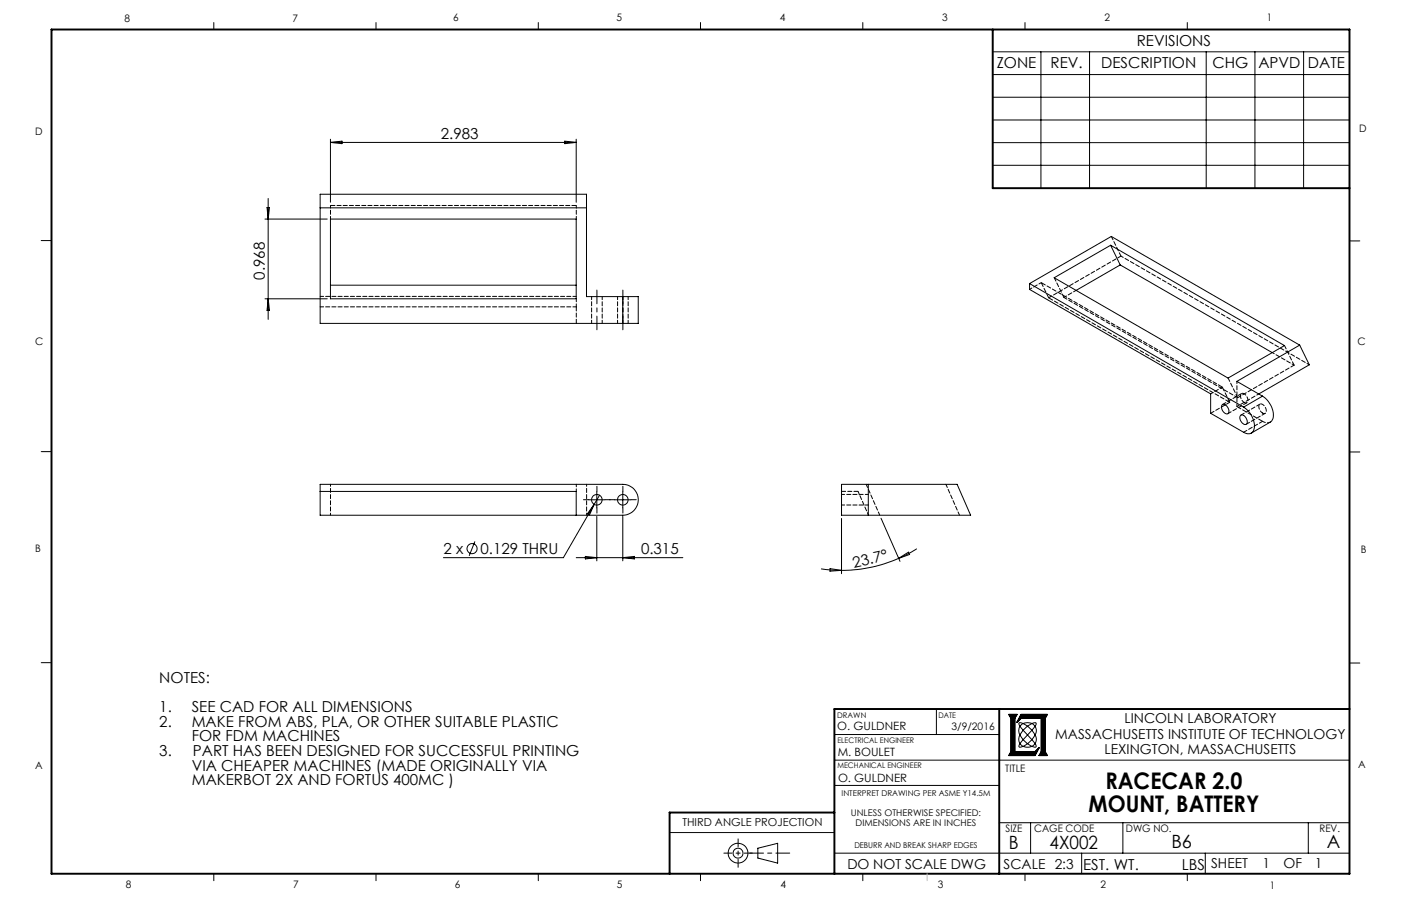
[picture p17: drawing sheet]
<svg xmlns="http://www.w3.org/2000/svg" width="432mm" height="279mm" viewBox="0 0 432 279" stroke-linecap="round" stroke-linejoin="round" font-family="sans-serif">
<defs><g id="words">
<g font-size="7.1">
<text x="340.7" y="243.5">RACECAR 2.0</text>
<text x="335.5" y="250.5">MOUNT, BATTERY</text>
</g>
<g font-size="5.6">
<text x="311" y="261.9">B</text>
<text x="323.5" y="261.9">4X002</text>
<text x="361" y="261.5">B6</text>
<text x="408.9" y="261.5">A</text>
</g>
<g font-size="4.7">
<text x="350.4" y="14.1">REVISIONS</text>
<text x="307.2" y="20.9">ZONE</text>
<text x="323.8" y="20.9">REV.</text>
<text x="339.4" y="20.9">DESCRIPTION</text>
<text x="373.7" y="20.9">CHG</text>
<text x="387.8" y="20.9">APVD</text>
<text x="403.1" y="20.9">DATE</text>
<text x="135.8" y="42.9">2.983</text>
<text x="81.7" y="86.3" transform="rotate(-90 81.7 86.3)">0.968</text>
<text x="136.7" y="170.9">2 x</text>
<text x="148.1" y="170.9">0.129 THRU</text>
<text x="197.6" y="170.9">0.315</text>
<text x="263.2" y="175" transform="rotate(-12 263.2 175)">23.7°</text>
<text x="49.1" y="210.5">NOTES:</text>
<text x="49.1" y="219.6">1.</text>
<text x="59.1" y="219.6">SEE CAD FOR ALL DIMENSIONS</text>
<text x="49.1" y="224.1">2.</text>
<text x="59.1" y="224.1">MAKE FROM ABS, PLA, OR OTHER SUITABLE PLASTIC</text>
<text x="49.1" y="233.1">3.</text>
<text x="59.1" y="228.6">FOR FDM MACHINES</text>
<text x="59.4" y="233.1">PART HAS BEEN DESIGNED FOR SUCCESSFUL PRINTING</text>
<text x="59.1" y="237.7">VIA CHEAPER MACHINES (MADE ORIGINALLY VIA</text>
<text x="59.1" y="242.2">MAKERBOT 2X AND FORTUS 400MC )</text>
<text x="333.8" y="268.1">EST. WT.</text>
<text x="364.2" y="268.1">LBS</text>
</g>
<g font-size="4.2">
<text x="325.3" y="227.9">MASSACHUSETTS INSTITUTE OF TECHNOLOGY</text>
<text x="346.6" y="223.1">LINCOLN LABORATORY</text>
<text x="340.4" y="232.6">LEXINGTON, MASSACHUSETTS</text>
<text x="261.2" y="267.9">DO NOT SCALE DWG</text>
<text x="309.3" y="267.9">SCALE 2:3</text>
<text x="373.3" y="267.8">SHEET</text>
<text x="389.1" y="267.8">1</text>
<text x="395.6" y="267.6">OF</text>
<text x="405.3" y="267.6">1</text>
</g>
<g font-size="3.5">
<text x="258" y="225.1">O. GULDNER</text>
<text x="258.2" y="233.2">M. BOULET</text>
<text x="258.3" y="241">O. GULDNER</text>
</g>
<text font-size="3.4" x="210.3" y="254.6">THIRD ANGLE PROJECTION</text>
<g font-size="3.2">
<text x="38.3" y="6.7">8</text>
<text x="90.2" y="6.7">7</text>
<text x="139.7" y="6.5">6</text>
<text x="190" y="6.5">5</text>
<text x="240.4" y="6.5">4</text>
<text x="290.4" y="6.5">3</text>
<text x="340.4" y="6.5">2</text>
<text x="390.4" y="6.5">1</text>
<text x="10.9" y="41.6">D</text>
<text x="418.9" y="40.7">D</text>
<text x="10.9" y="106.3">C</text>
<text x="418.4" y="106.4">C</text>
<text x="10.8" y="170.2">B</text>
<text x="419.4" y="170.6">B</text>
<text x="293.3" y="225.1">3/9/2016</text>
<text x="10.8" y="237.2">A</text>
<text x="309.8" y="238.2">TITLE</text>
<text x="418.6" y="236.8">A</text>
<text x="310" y="256.5">SIZE</text>
<text x="318.8" y="256.5">CAGE CODE</text>
<text x="347" y="256.5">DWG NO.</text>
<text x="406.7" y="256.5">REV.</text>
<text x="38.8" y="273.8">8</text>
<text x="90.4" y="273.8">7</text>
<text x="140.2" y="273.8">6</text>
<text x="190.1" y="273.9">5</text>
<text x="240.5" y="273.8">4</text>
<text x="289" y="273.9">3</text>
<text x="339.1" y="273.8">2</text>
<text x="391.4" y="274.1">1</text>
</g>
<g font-size="2.8">
<text x="262.2" y="251.8">UNLESS OTHERWISE SPECIFIED:</text>
<text x="263.7" y="254.6">DIMENSIONS ARE IN INCHES</text>
</g>
<g font-size="2.5">
<text x="259.4" y="245.4">INTERPRET DRAWING PER ASME Y14.5M</text>
<text x="263.3" y="261.5">DEBURR AND BREAK SHARP EDGES</text>
</g>
<g font-size="2.4">
<text x="258" y="221.3">DRAWN</text>
<text x="289.2" y="221.3">DATE</text>
<text x="258.1" y="229.1">ELECTRICAL ENGINEER</text>
<text x="258.1" y="237">MECHANICAL ENGINEER</text>
</g>
</g></defs>
<g fill="none" stroke="#000" stroke-width=".31">
<path d="M65.9 6.9v2.2M115.9 6.9v2.2M165.9 6.9v2.2M215.9 6.9v2.2M265.9 6.9v2.2M306 16h109.9M315.9 6.9v2.2M320.8 16v42M335.8 16v42M365.9 6.9v2.2M371.8 16v42.1M386.8 16v42.1"/>
<path d="M401.8 16v42.1M306 23h109.9M306 30h109.9M306 37h109.9M101.8 42.9v19.5M101.8 43.9h75.8M101.8 43.9l3.6-.4v.8zM174.1 43.5l3.5 .4-3.5 .4zM177.6 42.9v19.5M306 44h109.9M306 51h109.9M12.7 74.2h3.2"/>
<path d="M81.7 67.6h19.2M82.3 64h.7l-.3 3.6zM82.7 61.2v37.3M98.7 64.1h82.1M101.8 67.6h75.8v24.5h-75.8zM342.3 75.6l3 6.1M415.9 74.3h3.2M81.7 92.1h19.2M82.7 92.1l.3 3.6h-.7zM101.8 87.9h75.8M191.9 91.5h4.8v8.2h-4.8M191.9 91.5v8.2"/>
<path d="M191.9 91.5h-11.1v-31.6h-82.1v39.8h93.2M317.3 87.5v1.8l55.8 32.2v6l10.2 5.8a2.08 2.08 0 0 0 2.5 .2 2.08 2.08 0 0 0 .8-2.4 7.4 7.4 0 0 0-3.3-5.5M317.3 87.5l66 38.1M317.3 87.5l25.2-14.6 58.1 33.5M324.9 85.7l17.4-10.1 53.6 31-17.4 10zM345.3 81.7l46.8 27M345.3 81.7l-13.7 7.9M400.6 106.4l-19.4 11.2 7.9 4.6M400.6 106.4l2.9 6.1-15.6 9M12.7 139.3h3.2M376.6 125a1.4 1.4 0 0 1 2 1.1 .89 .89 0 0 1 0 1.4 .89 .89 0 0 1-1.3-.3 2.16 2.16 0 0 1-.7-2.2zM382.4 128.1a1.83 1.83 0 0 1 1.7 2.7 1.92 1.92 0 0 1-1.7-2.7z"/>
<path d="M389.1 122.2a6.6 6.6 0 0 1 3 7.3l-.6 .7-5.8 3.4M389.1 122.2l-5.8 3.4M415.9 139.4h3.2M98.7 149.4h93.2a4.8 4.8 0 0 1 4.8 4.7 4.8 4.8 0 0 1-4.8 4.8h-93.2zM98.7 151.6h78.9v7.3M181.5 154.1h4.9M183.1 155.5l-9.5 16.5h-36.9M183.1 155.5l-1.4 3.3-.7-.4zM183.9 151.6v5M183.9 159.2v13.8M184.8 152.7l-1.7 2.8M189.4 154.1h5.1"/>
<path d="M191.9 151.6v5M191.9 159.2v13.8M259.4 149.4h35.6l4.2 9.5h-39.8zM259.4 159.9v17M267.6 149.4v9.5M271.5 159.8l5.9 13.3M146.4 167l-1.8 4.4M177.6 172h32.9M180.4 171.6l3.5 .4-3.5 .4zM191.9 172l3.6-.4v.8zM253 175.4l6.4 .5M255.8 175.4l3.6 .5-3.6 .2z"/>
<path d="M277 172.2a43.1 43.1 0 0 1-17.6 3.7M277 172.2l3-1.9 .4 .7zM282.6 169.2l-5.6 3M12.7 204.4h3.2M288.6 218.7v7.8M415.9 204.5h3.2M257.2 226.5h50.8M257.2 234.4h158.7M311 220.3l.7 1.2v10.3l-.7 1.2M313.4 220.3l-.7 1.2v10.3h6.4l1.2-1.2-1.2 2.4h-8.3l.7-1.2v-10.3l-.7-1.2h2.7l-.7 1.2v10.3M314.4 226.7l-.4 1.3 .4 1.3M314.4 226.7l1.5 2 2.2 1.5"/>
<path d="M314.4 224l4.6 5.3M314.4 229.3a.59 .59 0 0 0-.4 .6 .59 .59 0 0 0 .4 .5l.9-.2M314.4 229.3l.9 .9M314.4 224l-.4 1.3 .4 1.4M314.8 220.3l-1.3 2.4 1.3-1.2M315.3 230.2l1.1 .2 1.7-.2M315.3 223.1l2.4 1.8 1.3 1.8M315.3 223.1l1.4-.3 1.4 .3M315.3 223.1l-.9 .9M315.3 223.1a.74 .74 0 0 0-1.3 .1l.4 .8M318.1 223.1l-2.5 1.8-1.2 1.8M318.1 223.1a.74 .74 0 0 1 1.3 .1l-.4 .8"/>
<path d="M318.1 223.1l.9 .9M318.9 231.8l1.3-1.2-1.3 2.4M319 229.3l-.9 .9M319 229.3l.1 .1a.58 .58 0 0 1 .2 .9 .58 .58 0 0 1-.9 0l-.3-.1M319 224l-4.6 5.3M319 226.7l-1.6 2-2.1 1.5M319 224l.4 1.1-.4 1.6M319 226.7l.4 1.1-.4 1.5M320.9 221.5v10.3l-.7 1.2h2.7l-.7-1.2v-10.3l.7-1.2h-8.3l-1.2 2.4 1.2-1.2h6.4v10.3l-.7 1.2M322.7 220.3l-.6 1.2v10.3l.6 1.2M206.4 256.8h50.8M257.2 242.2h50.8"/>
<path d="M308 253.7h107.9M317.6 253.7v9.4M346.1 253.7v9.4M403.2 253.7v9.4M65.9 269.5v2.1M115.9 269.5v2.1M165.9 269.5v2.1M215.9 269.5v2.1M233.6 261.6l6.1-1.5v6.1l-6.1-1.6zM257.2 263.1h158.7M265.9 269.5v2.1M315.9 269.5v2.1"/>
<path d="M333.4 263.1v6.4M365.9 269.5v2.1M371.5 263.1v6.4"/>
<circle cx="183.9" cy="154.1" r="1.64"/>
<circle cx="192" cy="154.1" r="1.64"/>
<circle cx="145.5" cy="169.2" r="1.55"/>
<circle cx="227.5" cy="263.1" r="1.52"/>
<circle cx="227.5" cy="263.1" r="3.1"/>
</g>
<path d="M227.5 258.7v8.8M231.9 263.1h-8.8" fill="none" stroke="#000" stroke-width=".31" stroke-dasharray="15.2 1.3 1.3 1.3" stroke-dashoffset="12.8"/>
<path d="M184 101.7v-12.2M192 101.7v-12.2M231.1 263.1h12.3" fill="none" stroke="#000" stroke-width=".31" stroke-dasharray="15.2 1.3 1.3 1.3" stroke-dashoffset="11"/>
<path d="M15.9 9.1h400v260.4h-400zM306 9.1v48.9h109.9M308 218.7v50.8M415.9 218.7h-158.7v50.8M257.2 250.6h-50.8v18.9" fill="none" stroke="#000" stroke-width=".6"/>
<path d="M285.8 269.5v2.1" fill="none" stroke="#c0c0c0" stroke-width=".31"/>
<path d="M314.8 220.3l-1.3 2.4 1.3-1.2h6.2v10.3l-.7 1.2h2.6l-.7-1.2v-10.3l.7-1.2zM311 220.3l.7 1.2v10.3l-.7 1.2h8.1l1.2-2.4-1.2 1.2h-6.3v-10.3l.7-1.2z" fill-rule="evenodd" fill="#000"/>
<path d="M181.5 154.1h-1.7M184 156.6v1.6M184 151.6v-1.6M186.5 154.1h1.6M189.5 154.1h-1.7M192 156.6v1.6M192 151.6v-1.6M194.5 154.1h1.6" fill="none" stroke="#000" stroke-width=".31" stroke-dasharray="15.2 1.3 1.3 1.3"/>
<path d="M381.2 117.6v7.8M398.8 112.6l-6.7-3.9M388 121.5l-6.8 3.9M101.9 158.9v-9.6M180.8 149.3v9.6" fill="none" stroke="#000" stroke-width=".31" stroke-dasharray="1.3 .6" stroke-dashoffset=".6"/>
<path d="M317.3 89.2l3.6-2M403.5 112.5l-58-33.5M373.1 121.5l3.6-2.1M177.6 149.3v2.2" fill="none" stroke="#000" stroke-width=".31" stroke-dasharray="1.3 .6" stroke-dashoffset=".5"/>
<path d="M101.9 67.5v-4.1M177.6 67.5v-4.1M327.9 91.7l3.8-2.2M264.5 151.5l3.2 7.4" fill="none" stroke="#000" stroke-width=".31" stroke-dasharray="1.3 .6" stroke-dashoffset=".4"/>
<path d="M177.6 94.6v-2.5M182.3 91.5v8.2M185.6 99.7v-8.2M190.3 91.5v8.2M192 91.5v8.2M193.6 99.7v-8.2M383.5 124.1a1.96 1.96 0 0 1-.8-2.7 1.93 1.93 0 0 1 1.7 2.8l-.9-.1M389.1 127.4a1.96 1.96 0 0 1-.8-2.8 1.93 1.93 0 0 1 1.7 2.8h-.9M391.5 130.2l-1.1 .2-1.3-.5M259.4 155.7h8.2M267.6 152.5h-8.2" fill="none" stroke="#000" stroke-width=".31" stroke-dasharray="1.3 .6" stroke-dashoffset=".3"/>
<path d="M177.6 94.6h-78.9M177.6 91.4h-78.9M323.2 91.8l22.3-12.8M381.5 122.6l-53.6-30.9M267 149.3l4.1 9.6M291.5 149.3l4.2 9.6" fill="none" stroke="#000" stroke-width=".31" stroke-dasharray="1.3 .6" stroke-dashoffset=".2"/>
<path d="M177.6 99.7v-5.1M259.4 151.5h5.1" fill="none" stroke="#000" stroke-width=".31" stroke-dasharray="1.3 .6"/>
<path d="M177.6 63.4h-75.7M323.2 91.8l-2.3-4.6M376.7 119.4l2.3 4.7M381.2 125.4l7.9 4.5" fill="none" stroke="#000" stroke-width=".31" stroke-dasharray="1.3 .6" stroke-dashoffset="-.1"/>
<path d="M342.5 72.9l3 6.1M327.9 91.7l-3-6.1M378.5 116.6l3 6M395.9 106.5l2.9 6.1M398.8 112.6l-17.3 10M378.5 127.6l5.8-3.4M379 124.1l-5.9 3.3M382.7 121.4l-5.9 3.3M384.1 130.8l5.8-3.3M388.3 124.6l-5.8 3.4M389.1 129.9l-5.8 3.4" fill="none" stroke="#000" stroke-width=".31" stroke-dasharray="1.3 .6" stroke-dashoffset=".1"/>
<path d="M376.7 119.4l-55.8-32.2M379 124.1l-55.8-32.3" fill="none" stroke="#000" stroke-width=".31" stroke-dasharray="1.3 .6" stroke-dashoffset="-.2"/>
<use href="#words"/>
</svg>
